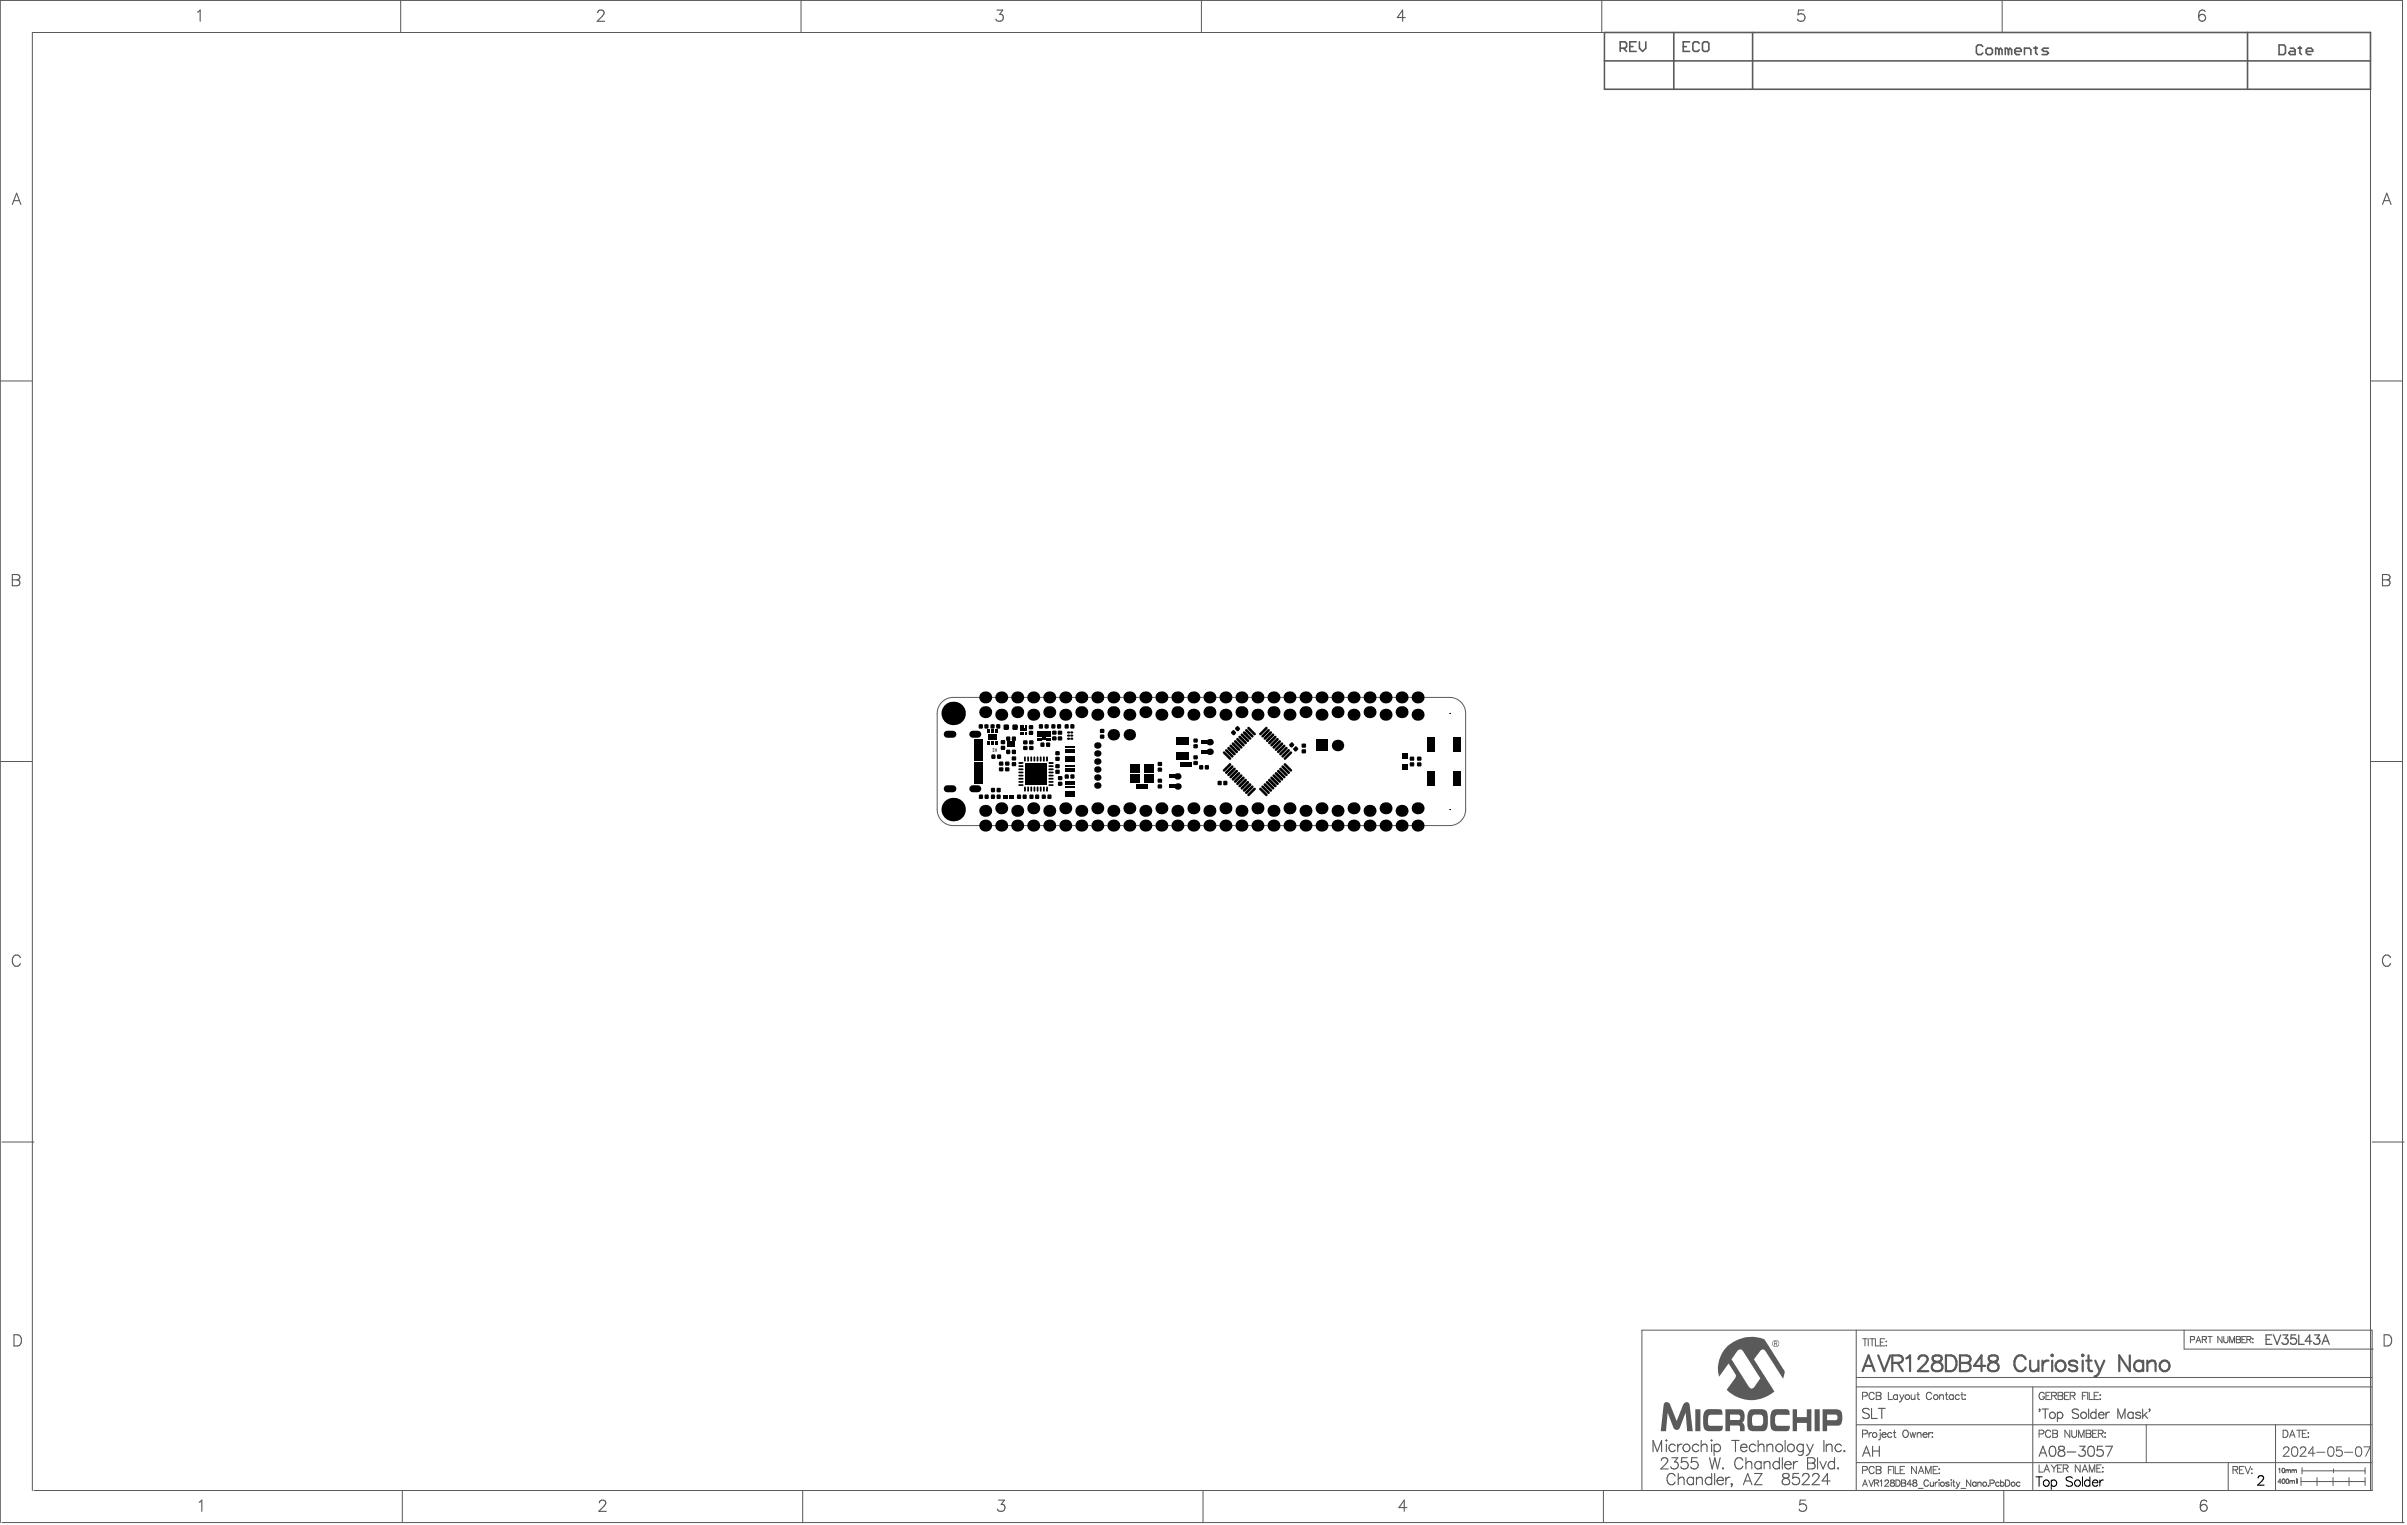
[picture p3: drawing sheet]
<svg xmlns="http://www.w3.org/2000/svg" width="635mm" height="403mm" viewBox="0 0 635 403" stroke-linecap="round" stroke-linejoin="round" font-family="sans-serif">
<g fill="none" stroke="#5a5a5a" stroke-width=".26">
<path d="M105.8 .1v8.5M211.4 .1v8.5M317.1 .1v8.5M422.8 .1v8.5M528.5 .1v8.5M.1 100.6h8.4M625.7 100.6h8.5M.1 201h8.4M625.7 201h8.5M.5 301.4h8.5M626.1 301.4h8.5M490 351.1v42.3"/>
<path d="M576.5 351.1v5h49.6M626.1 356.1h.1M490 363.6h136.1M490 366.1h136.1M490 376.1h136.1M536.6 366.1v27.3M566.5 376.1v10M600.7 376.1v17.3M8.5 393.4v-384.8h617.2v384.8M9 393.4h617.1v-42.3h-192.7v42.3M106.2 393.4v8.5M211.9 393.4v8.5"/>
<path d="M317.6 393.4v8.5M423.2 393.4v8.5M490 386.1h136.1M528.9 393.4v8.5M588.2 386.1v7.3M607.4 391.1h16.9M607.4 390v2.1M607.6 388.2h16.7M607.6 387.4v1.7M611.6 390v2.1M615.8 390v2.1M616 387.7v1"/>
<path d="M620.1 390v2.1M624.3 387.4v1.7M624.3 390v2.1M.1 401.9v-401.8h634.1v401.8M.5 401.9h634.1"/>
</g>
<path d="M423.5 8.6h202.2v15h-202.2zM423.5 16.1h202.2M441.8 8.6v15M462.6 8.6v15M593.3 8.6v15" fill="none" stroke="#5a5a5a" stroke-width=".42"/>
<g fill="none" stroke="#5a5a5a" stroke-width=".3">
<path d="M538.4 372.1v-.2l.1 .4-.3 .3M539 371.9h1.7M539.9 371.9v2.5M543.1 373.1a.8 .8 0 0 1 1.2-.1 .8 .8 0 0 1 0 1.2 .8 .8 0 0 1-1.2-.2M543.1 372.7v2.5M548.7 372.3a.94 .94 0 0 0-.9-.4 .94 .94 0 0 0-.8 .6l.2 .4 1 .3a.61 .61 0 0 1 .4 .5 .61 .61 0 0 1-.2 .6 1.15 1.15 0 0 1-1.4-.3M551.3 371.9v2.5M553.3 373.1a.8 .8 0 0 0-1.2-.1 .8 .8 0 0 0 0 1.2 .8 .8 0 0 0 1.2-.2M553.3 371.9v2.5M553.9 373.5a.79 .79 0 0 0 .5 .8 .79 .79 0 0 0 1-.3M554.3 372.9a.66 .66 0 0 1 .7-.1 .66 .66 0 0 1 .4 .7h-1.5zM555.9 372.7v1.7"/>
<path d="M556.8 372.7a.8 .8 0 0 0-.9 .8M559 374.4v-2.5l1 2.5 .9-2.5v2.5M563.1 373.1a.8 .8 0 0 0-1.2-.1 .8 .8 0 0 0 0 1.2 .8 .8 0 0 0 1.2-.2M563.1 372.7v1.7M565 373.1a.75 .75 0 0 0-1.3 0l.2 .2 1 .4 .1 .3a.75 .75 0 0 1-1.3 0M565.6 371.9v2.5M566 373.5l.9 .9M566.8 372.7l-1.2 1.2M567.4 372.1v-.2l.1 .4-.2 .3"/>
<circle cx="541.8" cy="373.5" r=".82"/>
<circle cx="550" cy="373.6" r=".82"/>
</g>
<path d="M468.5 354.2v.4l.4-.1v-.2zM468.3 354l.8 .2-.2 .5 .3 .5h-.2l-.3-.5h-.2v.5h-.2zM467.9 354.6a.8 .8 0 0 0 1.6 0 .8 .8 0 0 0-1.6 0zM467.8 354.6a.93 .93 0 0 1 1.8 0 .93 .93 0 0 1-1.8 0zM456.1 355.2a9.3 9.3 0 0 1 9.7-1.6l5.3 8.4-.4 1.9-4.8-7.4a.77 .77 0 0 0-1.4 .2l-1.5 2.1 5.4 8.5a9.2 9.2 0 0 1-12.6-.5l2.3-3.2 .1-.4-1.9-3.3-2.5 3.4a8.2 8.2 0 0 1 2.3-8.1zM458.7 356.5l-1.7 2.3 4.8 7.4a.74 .74 0 0 0 1.3-.1l1.6-2.3-4.7-7.3a.82 .82 0 0 0-1.3 0zM467.7 372.4l.9-.4 2.7-.1a.98 .98 0 0 1 1.1 1.3v.3h-3.4l-.5 .7v1.2a.83 .83 0 0 0 .7 .9h3.2a1.03 1.03 0 0 1-.1 1.1 1.03 1.03 0 0 1-1.1 .4h-2.3a1.45 1.45 0 0 1-1.6-1.7v-2.2zM473.2 372h1.1v2h2.6v-2h1.2v5.8h-1.2v-2.2h-2.6v2.2h-1.1zM456.7 373.4v1.4h2.2a.75 .75 0 0 0 .5-.8 .75 .75 0 0 0-.7-.6zM482.3 373.4v1.5h2.4a.58 .58 0 0 0 .3-.9l-.1-.4-.3-.2zM439.5 370.2l.6-.1 .7 .5 1.7 4.4 1.7-4.1a.89 .89 0 0 1 1-.8 .89 .89 0 0 1 .8 .9l.8 6.8h-1.5l-.3-4.9-1.6 3.9a.91 .91 0 0 1-.8 .6 .91 .91 0 0 1-.9-.6l-1.5-3.9-.4 4.9h-1.4l.7-7zM462.8 373.5l-.3 .8 .1 1.8 .4 .2 2.1-.1 .3-.8-.1-1.6-.6-.4zM481.1 372h3.8a1.63 1.63 0 0 1 1.4 2v.4a1.49 1.49 0 0 1-1.1 1.9h-2.9v1.5h-1.2zM479 372h1.3v5.8h-1.3zM455.4 372h4a2.11 2.11 0 0 1 .9 2.9l-.5 .6 .6 .7 .1 1.6h-1.2v-1.2l-.4-.4h-2.2v1.6h-1.3zM447.5 372h1.3v5.8h-1.3zM461.8 372.3l.5-.3h3.2a1.6 1.6 0 0 1 1.1 2v1.7a1.61 1.61 0 0 1-1.5 2.1h-2.3a1.56 1.56 0 0 1-1.6-2.1l.1-2.2zM450.1 372.4l.8-.5 3.5 .2 .3 1.3-3.6 .1-.2 .6-.1 1.3 .1 .7 .5 .2h3.4a1.07 1.07 0 0 1-.2 1.1 1.07 1.07 0 0 1-1.1 .4l-2.7-.1a1.35 1.35 0 0 1-1.2-1.6v-2.3z" fill="#5a5a5a"/>
<g fill="none" stroke="#5a5a5a" stroke-width=".3">
<path d="M52.1 3.2l.7-.5v2.9M157.8 3.4l.1-.5 .4-.2 .9 .1a.67 .67 0 0 1 .1 1l-1.7 1.8h2M263.1 2.7h1.6l-.8 1.1a.95 .95 0 0 1 1 1.1 .95 .95 0 0 1-1.3 .7l-.5-.1-.2-.4M370.9 4.6h-2.1l1.4-1.9v2.9M476.2 2.7h-1.5l-.1 1.2a1.05 1.05 0 0 1 1.6 0 1.05 1.05 0 0 1-.2 1.6 1.05 1.05 0 0 1-1.5-.4M582 3.1a.87 .87 0 0 0-1.2-.3l-.3 .4-.1 1.4M3.3 54l1.1-3 1.1 3M3.7 53h1.4M628.9 54l1.1-3 1.1 3M629.3 53h1.4M3.3 151.6l1.6 .2a.68 .68 0 0 1 0 1.1l-.4 .2a.78 .78 0 0 1 .8 .7 .78 .78 0 0 1-.8 .8h-1.2zM3.3 153.1h1.2"/>
<path d="M628.9 151.6l1.7 .2a.68 .68 0 0 1 0 1.1l-.4 .2a.78 .78 0 0 1 .7 .7 .78 .78 0 0 1-.7 .8h-1.3zM628.9 153.1h1.3M5.4 252.8a1.09 1.09 0 0 0-1.3-.7 1.09 1.09 0 0 0-.8 1.1 1.3 1.3 0 0 0 .2 1.4 1.3 1.3 0 0 0 1.4 .3l.5-.6M631 252.8a1.09 1.09 0 0 0-1.2-.7 1.09 1.09 0 0 0-.9 1.1 1.3 1.3 0 0 0 .3 1.4 1.3 1.3 0 0 0 1.4 .3l.4-.6M3.7 352.3h1a1.58 1.58 0 0 1 1 1.5 1.58 1.58 0 0 1-1 1.5h-1zM629.3 352.3h1a1.58 1.58 0 0 1 1 1.5 1.58 1.58 0 0 1-1 1.5h-1zM493.4 372.1a1 1 0 0 0-.9-.4 1 1 0 0 0-.9 .7l.3 .4 1 .3a.65 .65 0 0 1 .5 .5 .65 .65 0 0 1-.2 .7 1.22 1.22 0 0 1-1.6-.3M494 371.7v2.7h1.5M495.8 371.7h1.8M496.7 371.7v2.7M52.6 396.5l.7-.5v2.9M158.2 396.7l.1-.5 .5-.2 .8 .1a.67 .67 0 0 1 .2 1l-1.7 1.8h1.9"/>
<path d="M263.6 396h1.5l-.8 1.1a.95 .95 0 0 1 1 1.1 .95 .95 0 0 1-1.3 .7l-.4-.1-.3-.4M371.4 397.9h-2.1l1.4-1.9v2.9M436.3 383.2v-3l1.2 3 1.1-3v3M438.5 385.5l.2-.5 .4-.2 .8 .1a.67 .67 0 0 1 .2 1l-1.7 1.8h2M439.9 380.1l.1 .1-.1 .1-.2-.1zM439.9 381.2v2M441.3 384.8h1.6l-.9 1.1a.95 .95 0 0 1 1 1.1 .95 .95 0 0 1-1.3 .7l-.4-.1-.3-.4M442.2 389.6a1.09 1.09 0 0 0-1.3-.7 1.09 1.09 0 0 0-.9 1.2 1.3 1.3 0 0 0 .3 1.4 1.3 1.3 0 0 0 1.4 .2l.5-.5M442.2 381.6a.94 .94 0 0 0-1.4-.1 .94 .94 0 0 0 0 1.4 .94 .94 0 0 0 1.4-.2M442.8 381.2v2M443 388.9v3M443 390.5l.7-.6 .7 .2 .1 1.8"/>
<path d="M444 381.2a.95 .95 0 0 0-1.2 .8M445.3 384.8h-1.4l-.1 1.2a1.05 1.05 0 0 1 1.6 0 1.05 1.05 0 0 1-.2 1.6 1.05 1.05 0 0 1-1.5-.4M447 390.3a.94 .94 0 0 0-1.4-.1 .94 .94 0 0 0 0 1.4 .94 .94 0 0 0 1.4-.1M447 389.9v2M447.8 390.5l.7-.6 .7 .2 .1 1.8M447.8 389.9v2M448 384.8h-1.4l-.2 1.2a1.05 1.05 0 0 1 1.6 0 1.05 1.05 0 0 1-.2 1.6 1.05 1.05 0 0 1-1.5-.4M448.4 381.6a.94 .94 0 0 0-1.4-.1 .94 .94 0 0 0 0 1.4 .94 .94 0 0 0 1.4-.2M449 381.8l.7-.6 .8 .1 .1 1.9M449 380.2v3M451.2 384.8l.8 2.9 .7-2.9 .7 2.9 .7-2.9M451.8 380.1l.1 .1-.1 .1-.1-.1z"/>
<path d="M451.8 381.2v2M451.8 390.3a.94 .94 0 0 0-1.4-.1 .94 .94 0 0 0 0 1.4 .94 .94 0 0 0 1.4-.1M451.8 388.9v3M452.5 381.6a.94 .94 0 0 1 1.3-.1 .94 .94 0 0 1 0 1.4 .94 .94 0 0 1-1.3-.2M452.5 381.2v2.9M452.6 388.9v3M453.2 390.8a.93 .93 0 0 0 .6 1 .93 .93 0 0 0 1.1-.3M453.6 390.1a.78 .78 0 0 1 .9-.1 .78 .78 0 0 1 .4 .8h-1.7zM454.7 387.6l.1-.2 .1 .2-.1 .1zM455.5 389.9v2M456.7 389.9a.95 .95 0 0 0-1.2 .9M457.1 391.6l.1 .1-.1 .2-.2-.2z"/>
<path d="M457.1 380.2h2M457.2 391.7l-.3 .7M458.1 380.2v3M459.4 382a.93 .93 0 0 0 .6 1.1 .93 .93 0 0 0 1.1-.4M459.9 381.3a.78 .78 0 0 1 .8 0 .78 .78 0 0 1 .4 .7h-1.7zM460 385.5a1.09 1.09 0 0 0-1.2-.7 1.09 1.09 0 0 0-.9 1.1 1.3 1.3 0 0 0 .3 1.4 1.3 1.3 0 0 0 1.4 .3l.4-.6M460.2 391.9l1.1-3 1.1 3M460.6 390.9h1.4M460.9 386.3l.7-.6 .7 .2 .1 1.8M460.9 384.8v2.9M463.1 388.9h2l-2 3h2M463.4 381.6a.94 .94 0 0 0-1.3-.1 .94 .94 0 0 0 0 1.4 .94 .94 0 0 0 1.3-.2"/>
<path d="M464.1 381.8l.7-.6 .7 .1 .1 1.9M464.1 380.2v3M464.9 386.2a.94 .94 0 0 0-1.4-.2 .94 .94 0 0 0 0 1.4 .94 .94 0 0 0 1.4-.1M464.9 385.7v2M465.7 385.7v2M465.7 386.3l.7-.6 .7 .2 .1 1.8M466.4 381.8l.7-.6 .7 .1 .2 1.9M466.4 381.2v2M469.7 386.2a.94 .94 0 0 0-1.4-.2 .94 .94 0 0 0 0 1.4 .94 .94 0 0 0 1.4-.1M469.7 384.8v2.9M470.5 384.8v2.9M470.7 389.1a.6 .6 0 0 0 .3 1 1.22 1.22 0 0 1 1.4 1.2 1.03 1.03 0 0 1-1.2 .6 1.03 1.03 0 0 1-.8-1 1.36 1.36 0 0 1 1.4-.8 .6 .6 0 0 0 .3-1l-.4-.2z"/>
<path d="M471.1 386.6a.93 .93 0 0 0 .5 1 .93 .93 0 0 0 1.2-.3M471.2 380.2v3M471.2 386.2a.82 .82 0 0 1 1-.5 .82 .82 0 0 1 .6 .9h-1.7zM473.4 385.7v2M474.5 385.7a.95 .95 0 0 0-1.1 .9M474.7 388.9h-1.4l-.1 1.3a1.05 1.05 0 0 1 1.6 0 1.05 1.05 0 0 1-.2 1.5 1.05 1.05 0 0 1-1.5-.4M475.8 389.6l.2-.4 .4-.3 .8 .2a.67 .67 0 0 1 .2 1l-1.7 1.8h2M476 381.6a.94 .94 0 0 0-1.4-.1 .94 .94 0 0 0 0 1.4 .94 .94 0 0 0 1.4-.2M476 381.2v2.2a.78 .78 0 0 1-.5 .7 .78 .78 0 0 1-.8-.1M476.6 396h-1.4l-.2 1.2a1.05 1.05 0 0 1 1.6 0 1.05 1.05 0 0 1-.2 1.6 1.05 1.05 0 0 1-1.5-.4M476.9 381.2l.9 2M477.1 384.8l1.7 .1a.68 .68 0 0 1 0 1.1l-.4 .2a.78 .78 0 0 1 .7 .7 .78 .78 0 0 1-.7 .8h-1.3z"/>
<path d="M477.1 386.2h1.3M477.8 383.2a1.14 1.14 0 0 1-1 .9M478.5 389.6l.1-.4 .4-.3 .9 .2a.67 .67 0 0 1 .1 1l-1.7 1.8h2M478.6 381.2l-.8 2M479.8 384.8v2.9M480.4 385.7l.8 2 .9-2M481.4 380.2v3M482.1 381.8l.7-.6 .7 .1 .1 1.9M482.1 381.2v2M483.1 390.9h-2.1l1.4-2v3M484.2 386.2a.94 .94 0 0 0-1.4-.2 .94 .94 0 0 0 0 1.4 .94 .94 0 0 0 1.4-.1M484.2 384.8v2.9"/>
<path d="M485.2 387.4l.1 .2-.1 .1-.2-.1zM486.1 381.6a.94 .94 0 0 0-1.4-.1 .94 .94 0 0 0 0 1.4 .94 .94 0 0 0 1.4-.2M486.7 383l.1-.1 .2 .1-.2 .2zM491.6 384.4l1.1-2.7 1 2.7M492 383.5h1.3M494.3 381.7v2.7M494.3 383h1.8M496.1 381.7v2.7M538.2 384.4l1.1-2.7 1 2.7M538.6 383.5h1.3M541.3 381.9a.86 .86 0 0 1 1.2 .3 2.2 2.2 0 0 1-.2 2.1 .86 .86 0 0 1-1.3-.4 2.2 2.2 0 0 1 .3-2zM543.5 381.9a.54 .54 0 0 0 .3 .8 .99 .99 0 0 1 1 .4 .99 .99 0 0 1 .1 1 .95 .95 0 0 1-1 .3 .95 .95 0 0 1-.6-.9 1.55 1.55 0 0 1 1.5-.9l.1-.5a1 1 0 0 0-1.4-.2z"/>
<path d="M545.6 383.3h2.3M549 381.7h1.3l-.7 1a.89 .89 0 0 1 .8 1.3 .89 .89 0 0 1-1.4 .3l-.3-.4M551.5 381.9a.86 .86 0 0 1 1.2 .3 2.2 2.2 0 0 1-.2 2.1 .86 .86 0 0 1-1.3-.4 2.2 2.2 0 0 1 .3-2zM555 381.7h-1.3l-.1 1.2a.94 .94 0 0 1 1.4-.1 .94 .94 0 0 1-.2 1.5 .94 .94 0 0 1-1.4-.4M555.8 381.7h1.8l-1.3 2.7M582.5 396.4a.87 .87 0 0 0-1.3-.3l-.3 .4-.1 1.4"/>
<circle cx="581.3" cy="4.7" r=".92"/>
<circle cx="445.1" cy="382.2" r=".98"/>
<circle cx="469.6" cy="382.2" r=".98"/>
<circle cx="472.7" cy="382.2" r=".98"/>
<circle cx="581.7" cy="398" r=".92"/>
</g>
<g fill="none" stroke="#5a5a5a" stroke-width=".26">
<path d="M248.9 185.1a4.2 4.2 0 0 1 2.7-1h131a4.2 4.2 0 0 1 4.3 4.2v25.4a4.2 4.2 0 0 1-4.3 4.2h-131a4.2 4.2 0 0 1-4.2-4.2v-25.4a4.2 4.2 0 0 1 1.5-3.2zM491.6 353.4h1.3M492.3 353.4v1.9M493.1 353.4v1.9M493.5 353.4h1.3M494.2 353.4v1.9M495 353.4v1.9h1.1M496.3 354.3h.7M497.5 353.4h-1.2v1.9h1.2M497.9 354v.2zM497.9 355.1v.2zM578.2 353.6h.9l.1-.7-1-.1v1.6"/>
<path d="M579.7 354.4l.6-1.6 .6 1.6M579.9 353.9h.8M581.3 353.6l1-.1 .1-.6-1.1-.1v1.6M581.9 353.6l.5 .8M582.8 352.8h1.1M583.4 352.8v1.6M586.5 352.8v1.6l-1.1-1.6v1.6M587 352.8v1.1l.5 .5 .5-.2 .1-1.4M588.6 354.4v-1.6l.6 1.6 .6-1.6v1.6M590.3 352.8l1 .1 .1 .3-.4 .4 .4 .3-.2 .4-.9 .1zM590.3 353.6h.7M591.8 353.6h.6"/>
<path d="M592.8 352.8h-1v1.6h1M593.1 353.6l.9-.1 .1-.6-1-.1v1.6M593.6 353.6l.6 .8M594.6 353.4h.1zM594.6 354.3h.1zM491.6 378.5l1.1-.1 .2-.3-.1-.4-1.2-.2v1.9M491.6 368.5l1.1-.1 .2-.3-.1-.4-1.2-.2v1.9M493.3 378.1v1.3M494.1 378.1a.62 .62 0 0 0-.8 .6M494.7 367.9a.7 .7 0 0 0-.8-.4 .7 .7 0 0 0-.6 .7v.5a.7 .7 0 0 0 .6 .7 .7 .7 0 0 0 .8-.4M495.2 367.5l1.2 .2 .1 .3-.4 .4 .4 .4-.2 .5-1.1 .1zM495.2 368.4h.9"/>
<path d="M496.3 378.1v1.6l-.1 .2-.3 .1M496.3 377.4v.2zM496.8 378.7v.2a.59 .59 0 0 0 .4 .5 .59 .59 0 0 0 .6-.3M497 378.2h.7l.1 .5h-1zM498.5 367.5v1.9h1.1M499.4 378.4a.61 .61 0 0 0-.9-.1 .61 .61 0 0 0 0 .9 .61 .61 0 0 0 .9-.1M499.8 378.1h.6M500 377.5v1.5l.1 .3 .4 .1M500.9 368.4a.61 .61 0 0 0-.9-.1 .61 .61 0 0 0 0 .9 .61 .61 0 0 0 .9-.1M500.9 368.1v1.3M501.5 368.1l.5 1.3M502 369.4l-.6 .6"/>
<path d="M502.5 368.1l-.5 1.3M502.6 377.6a.9 .9 0 0 1 1.2 .8 .9 .9 0 0 1-1.2 .9l-.3-.6v-.5zM504.2 378.1l.3 1.3 .4-1.3 .4 1.3 .3-1.3M504.5 368.1l.1 1.2 .4 .1 .5-.4M505.5 368.1v1.3M506 368.1h.6M506.1 378.5l.4-.4 .5 .1 .1 1.2M506.1 378.1v1.3M506.2 367.5v1.5l.1 .3 .4 .1M507.6 378.7v.2a.59 .59 0 0 0 .4 .5 .59 .59 0 0 0 .7-.3M507.9 378.2h.6l.2 .5h-1.1zM509.1 378.1v1.3"/>
<path d="M509.8 378.1a.62 .62 0 0 0-.7 .6M509.8 367.9a.7 .7 0 0 0-.8-.4 .7 .7 0 0 0-.5 .7v.5a.7 .7 0 0 0 .5 .7 .7 .7 0 0 0 .8-.4M510.1 378.1v.2zM510.1 379.2v.2zM512 368.5l.4-.4 .5 .1 .1 1.2M512 368.1v1.3M513.5 368.1h.6M513.8 367.5v1.5l.1 .3 .3 .1M515.6 368.4a.61 .61 0 0 0-.9-.1 .61 .61 0 0 0 0 .9 .61 .61 0 0 0 .9-.1M515.6 368.1v1.3M517.2 368.4a.61 .61 0 0 0-.9-.1 .61 .61 0 0 0 0 .9 .61 .61 0 0 0 .9-.1M517.6 368.1h.6"/>
<path d="M517.9 367.5v1.5l.1 .3 .3 .1M518.7 368.1v.2zM518.7 369.2v.2zM538.2 378.5l1.1-.1 .2-.3-.1-.4-1.2-.2v1.9M539.6 367.9a.7 .7 0 0 0-.8-.4 .7 .7 0 0 0-.6 .7v.5a.69 .69 0 0 0 .7 .7 .69 .69 0 0 0 .7-.7h-.4M540 368.4h.8M541.2 367.5h-1.2v1.9h1.2M541.3 377.9a.7 .7 0 0 0-.8-.4 .7 .7 0 0 0-.6 .7v.5a.7 .7 0 0 0 .6 .7 .7 .7 0 0 0 .8-.5M541.5 368.4l1.1-.1 .2-.3-.1-.3-1.2-.2v1.9M541.8 377.5l1.2 .2 .1 .3-.4 .4 .4 .4-.2 .5-1.1 .1zM541.8 378.4h.9M542.2 368.4l.6 1"/>
<path d="M543.3 367.5l1.1 .2v.5l-.3 .2 .4 .4-.2 .5-1 .1zM543.3 368.4h.8M545 368.4h.7M546.1 367.5h-1.1v1.9h1.1M546.3 377.5v1.9l-1.2-1.9v1.9M546.5 368.4l1.1-.1 .1-.3-.1-.3-1.1-.2v1.9M546.9 377.5v1.4a.64 .64 0 0 0 .6 .5 .64 .64 0 0 0 .6-.5v-1.4M547.1 368.4l.6 1M548.7 379.4v-1.9l.7 1.9 .7-1.9v1.9M549.7 368.4h.7M550.7 377.5l1.2 .2v.5l-.4 .2 .4 .4-.1 .5-1.1 .1zM550.7 378.4h.8"/>
<path d="M550.9 367.5h-1.2v1.9M551.1 367.5v1.9M551.5 367.5v1.9h1.1M552.4 378.4h.7M552.8 368.4h.7M553.6 377.5h-1.2v1.9h1.2M553.9 378.4l1.1-.1 .2-.3-.1-.3-1.2-.2v1.9M554 367.5h-1.2v1.9h1.2M554.3 368.2h.2zM554.3 369.3h.2zM554.5 378.4l.7 1M555.7 378.1v.2z"/>
<path d="M555.7 379.2v.2zM602.6 377.5h.7a1.02 1.02 0 0 1 .6 .9 1.02 1.02 0 0 1-.6 1h-.7zM604.3 379.4l.8-1.9 .7 1.9M604.6 378.8h.9M606.2 377.5h1.3M606.9 377.5v1.9M607.7 378.4h.8M608.9 377.5h-1.2v1.9h1.2M609.2 378.2h.2zM609.2 379.3h.2zM491.6 388.1l1.1-.1 .2-.3-.1-.5-1.2-.1v1.9M491.6 392.3l.7-1.7 .6 1.7"/>
<path d="M491.9 391.7h.8M493.3 390.6l.6 1.7 .7-1.7M494.7 387.5a.7 .7 0 0 0-.8-.4 .7 .7 0 0 0-.6 .7v.4a.7 .7 0 0 0 .6 .8 .7 .7 0 0 0 .8-.5M494.8 391.4h.9l.1-.6-1-.2v1.7M495.2 388h.9M495.2 387.1l1.2 .1 .1 .4-.4 .4 .4 .3-.2 .6-1.1 .1zM495.3 391.4l.6 .9M496.3 391l.4-.4v1.7M497.6 391l.3-.4 .5 .1 .1 .3-.2 .5-.8 .8h1.1M498.5 388h.7M499.1 390.7v.5l.7 .2 .3 .3a.56 .56 0 0 1-.6 .6 .56 .56 0 0 1-.5-.6l1-.7-.1-.3zM499.6 387.1h-1.1v1.9"/>
<path d="M499.9 387.1v1.9M500.3 387.1v1.9h1.1M500.4 390.6h.6a.89 .89 0 0 1 .6 .9 .89 .89 0 0 1-.6 .8h-.6zM501.6 388h.7M501.9 390.6l1.1 .2v.5l-.4 .1 .4 .3-.1 .5-1 .1zM501.9 391.4h.7M502.7 387.1h-1.1v1.9h1.1M504.6 391.7h-1.2l.8-1.1v1.7M505 390.7v.5l.8 .2 .2 .3a.56 .56 0 0 1-.6 .6 .56 .56 0 0 1-.5-.6l1-.7-.1-.3zM505.8 387.1v1.9l-1.2-1.9v1.9M506.4 392.9h1.2M506.4 389l.7-1.9 .7 1.9"/>
<path d="M506.6 388.3h1M508.3 389v-1.9l.7 1.9 .7-1.9v1.9M509 391a.61 .61 0 0 0-.7-.4 .61 .61 0 0 0-.4 .7v.4a.61 .61 0 0 0 .4 .6 .61 .61 0 0 0 .7-.4M509.5 391.2l.1 1 .4 .1 .4-.3M510.3 388h.7M510.4 391.2v1.1M510.8 391.2v1.1M511.4 391.2l-.3 .1-.3 .4M511.5 387.1h-1.2v1.9h1.2M511.8 390.6v.1zM511.8 391.2v1.1M511.9 387.7v.2z"/>
<path d="M511.9 388.8v.2zM514.5 391.4l-.3-.2-.5 .1v.3l.7 .2 .1 .3-.3 .2-.6-.2M515.1 390.6v.1zM515.1 391.2v1.1M515.4 391.2h.6M515.7 390.6v1.4l.1 .2 .3 .1M516.4 391.2l.5 1.1M516.9 392.3l-.6 .6M517.3 391.2l-.4 1.1M517.6 392.9h1.3M520.2 390.6v1.7l-1.1-1.7v1.7M521.6 391.4a.53 .53 0 0 0-.8 0 .53 .53 0 0 0 0 .7 .53 .53 0 0 0 .8 0"/>
<path d="M521.6 391.2v1.1M522.1 391.5l.4-.3 .4 .1v1M522.1 391.2v1.1M524.8 392.2h.1zM525.3 391.5l.9-.1 .1-.6-1-.2v1.7M527.7 391.4a.53 .53 0 0 0-.8 0 .53 .53 0 0 0 0 .7 .53 .53 0 0 0 .8 0M528.1 391.4a.53 .53 0 0 1 .8 0 .53 .53 0 0 1 0 .7 .53 .53 0 0 1-.8 0M528.1 390.6v1.7M529.4 390.6h.5a.89 .89 0 0 1 .6 .9 .89 .89 0 0 1-.6 .8h-.5zM533.2 391.4a.53 .53 0 0 0-.8 0 .53 .53 0 0 0 0 .7 .53 .53 0 0 0 .8 0M538.2 386.7v1.9h1.1M539.5 388.6l.8-1.9 .7 1.9"/>
<path d="M539.8 387.9h.9M541.4 386.7l.8 .9M542.2 387.6v1M542.9 386.7l-.7 .9M543.1 387.6h.7M544.3 386.7h-1.2v1.9h1.2M544.6 387.6l1.1-.1 .2-.3-.1-.4-1.2-.1v1.9M545.3 387.6l.6 1M549.1 386.7v1.9l-1.3-1.9v1.9M549.6 388.6l.7-1.9 .7 1.9M549.9 387.9h.9M551.5 388.6v-1.9l.7 1.9 .7-1.9v1.9"/>
<path d="M553.5 387.6h.7M554.7 386.7h-1.2v1.9h1.2M555.1 387.3v.2zM555.1 388.4v.2zM589.4 388l1.1-.1 .2-.3-.1-.3-1.2-.2v1.9M590.1 388l.6 1M591.1 388h.7M592.3 387.1h-1.2v1.9h1.2M592.6 387.1l.7 1.9 .8-1.9M594.4 387.7v.2zM594.4 388.8v.2zM601.5 387.8l.3-.2v1.1"/>
<path d="M602.1 391.2h-.8l.6-.8v1.2M602.5 387.6a.53 .53 0 0 1 .6 .5 .53 .53 0 0 1-.6 .6l-.2-.5zM602.5 390.4a.53 .53 0 0 1 .6 .6 .53 .53 0 0 1-.6 .5l-.1-.4zM602.8 382.5l.4-.6 .9 .2a.78 .78 0 0 1-.3 1.1l-1.2 1.2h1.7M603.4 388.2l.3-.3 .3 .3M603.4 387.9v.8M603.6 390.4a.53 .53 0 0 1 .6 .6 .53 .53 0 0 1-.6 .5l-.2-.4zM604 388.2l.3-.3 .2 .1 .1 .7M604 388.2v.5M604.4 390.8v.8M604.4 391l.3-.2 .3 .2M605 388.2l.2-.3 .4 .3"/>
<path d="M605 387.9v.8M605 391l.3-.2h.3v.8M605 391v.6M605.2 382a.81 .81 0 0 1 1.2 .4 1.61 1.61 0 0 1-.6 2h-.2a1.59 1.59 0 0 1-.4-2.4zM605.6 388.2l.2-.3 .3 .1 .1 .7M605.6 388.2v.5M606.1 390.4h.1M606.2 390.8v.8M606.4 390.4v1.2M607.2 382.5l.5-.6 .8 .2a.77 .77 0 0 1-.2 1.1l-1.2 1.2h1.7M611.1 383.6h-1.8l1.2-1.7v2.5M611.5 383.3h2.2"/>
<path d="M614.8 382a.81 .81 0 0 1 1.2 .4 1.61 1.61 0 0 1-.6 2h-.3a1.59 1.59 0 0 1-.3-2.4zM618.1 381.9h-1.2l-.1 1.1a.88 .88 0 0 1 1.3-.1 .88 .88 0 0 1-.2 1.4 .88 .88 0 0 1-1.3-.4M618.9 383.3h2.1M622.1 382a.81 .81 0 0 1 1.2 .4 1.61 1.61 0 0 1-.6 2h-.3a1.59 1.59 0 0 1-.3-2.4zM624 381.9h1.6l-1.2 2.5"/>
<circle cx="494.8" cy="378.8" r=".63"/>
<circle cx="503.4" cy="368.8" r=".63"/>
<circle cx="510.9" cy="368.8" r=".63"/>
<circle cx="512.7" cy="391.8" r=".55"/>
<circle cx="523.9" cy="391.7" r=".55"/>
<circle cx="531.4" cy="391.8" r=".55"/>
</g>
<g fill="none" stroke="#5a5a5a" stroke-width=".58">
<path d="M495.8 357.8l1.6 4.1 1.6-4.1M499.5 359.7h1.8l.6-.2a.96 .96 0 0 0 0-1.5l-.6-.2h-1.8v4.1M500.9 359.7l1.4 2.2M503.2 358.5l1-.7v4.1M506.4 358.7a1.03 1.03 0 0 1 .8-.9h.8a1.02 1.02 0 0 1 .6 1.5l-2.4 2.6h2.8M510.3 358a.84 .84 0 0 0 .4 1.3 1.72 1.72 0 0 1 2 1.8l-.2 .4a1.64 1.64 0 0 1-2.6-.4 1.34 1.34 0 0 1 1.2-1.6l.8-.2a.84 .84 0 0 0 .4-1.3l-.6-.2zM513.6 357.8h1.4a2.22 2.22 0 0 1 1.5 2 2.22 2.22 0 0 1-1.5 2.1h-1.4zM517.4 357.8h1.7l.6 .2a.96 .96 0 0 1 0 1.5l-.6 .2a1.09 1.09 0 0 1 1.1 1.1 1.09 1.09 0 0 1-1.1 1.1h-1.7zM517.4 359.7h1.7M525.2 358a.84 .84 0 0 0 .4 1.3 1.72 1.72 0 0 1 1.9 1.8l-.2 .4a1.64 1.64 0 0 1-2.5-.4 1.34 1.34 0 0 1 1.1-1.6l.8-.2a.84 .84 0 0 0 .4-1.3l-.6-.2zM534.7 358.7a1.53 1.53 0 0 0-1.7-1 1.53 1.53 0 0 0-1.3 1.6 1.82 1.82 0 0 0 .4 2 1.82 1.82 0 0 0 2 .4l.6-.8M535.9 359.1v2l.2 .6 1 .2 1-.8"/>
<path d="M538.1 359.1v2.8M539.1 359.1v2.8M540.7 359.1a1.34 1.34 0 0 0-1.6 1.2M541.5 357.8l.2-.2 .2 .2-.2 .2zM541.7 359.1v2.8M543.2 359.3a1.34 1.34 0 0 1 1.8 .5 1.34 1.34 0 0 1-.3 1.8 1.34 1.34 0 0 1-1.9-.3 1.5 1.5 0 0 1 .4-2zM548.3 359.7a1.26 1.26 0 0 0-2.2 0l.2 .4 .4 .2 1.4 .4 .2 .6a1.26 1.26 0 0 1-2.2 0M549.6 357.8l.2-.2 .2 .2-.2 .2zM549.8 359.1v2.8M550.7 359.1h1.4M551.3 357.8v3.3l.2 .6 .8 .2M553.1 359.1l1.2 2.8"/>
<path d="M555.4 359.1l-1.1 2.8M562.2 357.8v4.1l-2.8-4.1v4.1M565.7 359.7a1.33 1.33 0 0 0-2-.2 1.33 1.33 0 0 0 0 2 1.33 1.33 0 0 0 2-.2M565.7 359.1v2.8M566.8 359.9l1-.8 1 .2 .2 .6v2M566.8 359.1v2.8M570.7 359.3a1.34 1.34 0 0 1 1.8 .5 1.34 1.34 0 0 1-.4 1.8 1.34 1.34 0 0 1-1.8-.3 1.5 1.5 0 0 1 .4-2zM491.6 361.9l1.6-4.1 1.6 4.1M492.2 360.5h2M524 360.5h-2.9l1.9-2.7v4.1M554.3 361.9a1.6 1.6 0 0 1-1.4 1.4"/>
</g>
<path d="M598.2 353.5h.9M599.7 352.3h-1.5v2.5h1.5M600.1 352.3l1 2.5 .9-2.5M602.6 352.3h1.3l-.7 1a.83 .83 0 0 1 .6 1.3 .83 .83 0 0 1-1.5-.2M606 352.3h-1.2l-.1 1.1a.88 .88 0 0 1 1.3 0 .88 .88 0 0 1-.2 1.3 .88 .88 0 0 1-1.2-.3M606.8 352.3v2.5h1.4M610.3 354h-1.8l1.2-1.7v2.5M610.9 352.3h1.3l-.7 1a.83 .83 0 0 1 .7 1.3 .83 .83 0 0 1-1.5-.2M612.9 354.8l1-2.5 .9 2.5M613.3 354h1.2" fill="none" stroke="#5a5a5a" stroke-width=".33"/>
<g fill="none" stroke="#5a5a5a" stroke-width=".42">
<path d="M427.7 12.7h1.2l.5-.4v-.8l-.5-.5h-1.2v2.6M428.5 12.7l.9 .9M430.2 12.3h.8M431.9 11h-1.7v2.6h1.7M432.7 11v1.7l.9 .9 .8-.9v-1.7M444.3 12.3h.9M446 11h-1.7v2.6h1.7M448.5 11.5l-.4-.5h-.8l-.5 .5v1.6l.5 .5h.8l.4-.5M449.8 11h.8l.5 .5v1.6l-.5 .5h-.8l-.4-.5v-1.6zM523.4 12.3l-.4-.4h-.9l-.4 .4v1.7l.4 .4h.9l.4-.4M524.7 12.7h.8l.4 .4v.9l-.4 .4h-.8l-.5-.4v-.9zM527.6 13.1l-.4-.4h-.4v1.7"/>
<path d="M527.6 13.1v1.3M527.6 13.1l.4-.4 .5 .4v1.3M530.2 13.1l-.5-.4h-.4v1.7M530.2 13.1v1.3M530.2 13.1l.4-.4 .4 .4v1.3M531.8 13.6h1.7v-.5l-.4-.4h-.8l-.5 .4v.9l.5 .4h.8M534.4 14.4v-1.7h1.2l.5 .4v1.3M536.9 12.7h.9M537.3 12.3v1.7l.5 .4M540.7 12.7h-1.3l-.4 .4 .4 .5h.9l.4 .4-.4 .4h-1.3M601.6 11.9h1.3l.4 .4v1.7l-.4 .4h-1.3zM604.5 12.7h.9l.4 .4v1.3h-1.3l-.4-.4 .4-.4h1.3"/>
<path d="M606.7 12.7h.8M607.1 12.3v1.7l.4 .4M608.8 13.6h1.7v-.5l-.5-.4h-.8l-.4 .4v.9l.4 .4h.8"/>
</g>
<g fill="#000">
<path d="M258.7 191.1h.4l.3 .4v.5l-.3 .3h-.4l-.4-.3v-.5z" fill-rule="evenodd"/>
<path d="M257.3 198.6h2.1v.7h-2.1z" fill-rule="evenodd"/>
<path d="M257.3 199.4h2.1v.7h-2.1z" fill-rule="evenodd"/>
<path d="M257.3 196.4h2.1v1.2h-2.1z" fill-rule="evenodd"/>
<path d="M257.3 195.1h2.1v1.2h-2.1z" fill-rule="evenodd"/>
<path d="M257.3 197.7h2.1v.7h-2.1z" fill-rule="evenodd"/>
<path d="M259.8 191.5l.4-.4h.4l.3 .4v.5l-.3 .3h-.4l-.4-.3z" fill-rule="evenodd"/>
<path d="M260.6 192.6h.6v.9h-.6z" fill-rule="evenodd"/>
<path d="M260.6 195.6h.6v.9h-.6z" fill-rule="evenodd"/>
<path d="M261.7 192.6h.6v.9h-.6z" fill-rule="evenodd"/>
<path d="M261.7 195.6h.6v.9h-.6z" fill-rule="evenodd"/>
<path d="M262.1 197.6l.3 .1-.3 .1z" fill-rule="evenodd"/>
<path d="M262 198.2l.4-.1v.2l-.3 .1z" fill-rule="evenodd"/>
<path d="M261.4 191.5l.4-.4h.4l.4 .4v.5l-.4 .3h-.4l-.4-.3z" fill-rule="evenodd"/>
<path d="M261.7 199.4l.3-.3h.4l.4 .3v.6l-.4 .3h-.4l-.3-.3z" fill-rule="evenodd"/>
<path d="M262.8 197.6h.2l-.1 .8-.1-.1z" fill-rule="evenodd"/>
<path d="M260.8 193.8h2.4v1.5h-2.4z" fill-rule="evenodd"/>
<path d="M262.8 192.6h.6v.9h-.6z" fill-rule="evenodd"/>
<path d="M262.8 195.6h.6v.9h-.6z" fill-rule="evenodd"/>
<path d="M262.9 191.5l.4-.4h.4l.4 .4v.5l-.4 .3h-.4l-.4-.3z" fill-rule="evenodd"/>
<path d="M263.5 199.1h.4l.4 .3v.6l-.4 .3h-.4l-.3-.3v-.6z" fill-rule="evenodd"/>
<path d="M264.5 196.8h.5l.3 .4v.4l-.3 .3h-.5l-.4-.3v-.4z" fill-rule="evenodd"/>
<path d="M264.1 195.7l.4-.4h.5l.3 .4v.4l-.3 .3h-.5l-.4-.3z" fill-rule="evenodd"/>
<path d="M265.9 197.9h.5l.3 .3v.5l-.3 .4h-.5l-.3-.4v-.5z" fill-rule="evenodd"/>
<path d="M265.9 194.4h.5l.3 .3v.5l-.3 .4h-.5l-.3-.4v-.5z" fill-rule="evenodd"/>
<path d="M265.8 195.8h.9v1.4h-.9z" fill-rule="evenodd"/>
<path d="M267.4 197.9h.5l.3 .3v.5l-.3 .4h-.5l-.3-.4v-.5z" fill-rule="evenodd"/>
<path d="M267 200l.4-.4h.5l.3 .4v.4l-.3 .3h-.5l-.4-.3z" fill-rule="evenodd"/>
<path d="M267 196.5h.8v.7h-.8z" fill-rule="evenodd"/>
<path d="M267 195.8h.8v.6h-.8z" fill-rule="evenodd"/>
<path d="M267.4 194.4h.5l.3 .3v.5l-.3 .4h-.5l-.3-.4v-.5z" fill-rule="evenodd"/>
<path d="M269.2 191.3h.5v.8h-.5z" fill-rule="evenodd"/>
<path d="M269.2 193.1h.5v.8h-.5z" fill-rule="evenodd"/>
<path d="M269.9 191.3h.5v.8h-.5z" fill-rule="evenodd"/>
<path d="M269.9 193.1h.5v.8h-.5z" fill-rule="evenodd"/>
<path d="M270.4 195.4h.5l.3 .3v.5l-.3 .3h-.5l-.4-.3v-.5z" fill-rule="evenodd"/>
<path d="M270 197.2l.4-.3h.5l.3 .3v.5l-.3 .3h-.5l-.4-.3z" fill-rule="evenodd"/>
<path d="M269.3 192.3h1.7v.6h-1.7z" fill-rule="evenodd"/>
<path d="M270.6 191.3h.5v.8h-.5z" fill-rule="evenodd"/>
<path d="M270.6 193.1h.5v.8h-.5z" fill-rule="evenodd"/>
<path d="M271.9 191.4h.5l.3 .3v.5l-.3 .3h-.5l-.4-.3v-.5z" fill-rule="evenodd"/>
<path d="M271.9 192.9h.5l.3 .3v.5l-.3 .3h-.5l-.4-.3v-.5z" fill-rule="evenodd"/>
<path d="M272 196.9h.5l.3 .3v.5l-.3 .3h-.5l-.4-.3v-.5z" fill-rule="evenodd"/>
<path d="M272 195.4h.5l.3 .3v.5l-.3 .3h-.5l-.4-.3v-.5z" fill-rule="evenodd"/>
<path d="M273.7 194.8h1.1v.6h-1.1z" fill-rule="evenodd"/>
<path d="M273.7 193.9h1.1v.6h-1.1z" fill-rule="evenodd"/>
<path d="M273.7 193.1h1.1v.6h-1.1z" fill-rule="evenodd"/>
<path d="M275 193.1h1v2.3h-1z" fill-rule="evenodd"/>
<path d="M274.5 191.1h.5l.3 .4v.5l-.3 .3h-.5l-.3-.3v-.5z" fill-rule="evenodd"/>
<path d="M274.9 196h.5l.3 .3v.5l-.3 .4h-.5l-.3-.4v-.5z" fill-rule="evenodd"/>
<path d="M276.2 194.8h1.1v.6h-1.1z" fill-rule="evenodd"/>
<path d="M276.2 193.9h1.1v.6h-1.1z" fill-rule="evenodd"/>
<path d="M276.2 193.1h1.1v.6h-1.1z" fill-rule="evenodd"/>
<path d="M275.7 191.5l.3-.4h.5l.3 .4v.5l-.3 .3h-.5l-.3-.3z" fill-rule="evenodd"/>
<path d="M276.4 196h.5l.3 .3v.5l-.3 .4h-.5l-.3-.4v-.5z" fill-rule="evenodd"/>
<path d="M278 192.8h.6l.3 .4v.4l-.3 .4h-.6l-.3-.4v-.4z" fill-rule="evenodd"/>
<path d="M278 194.3h.6l.3 .4v.4l-.3 .4h-.6l-.3-.4v-.4z" fill-rule="evenodd"/>
<path d="M277.5 191.5l.3-.4h.5l.3 .4v.5l-.3 .3h-.5l-.3-.3z" fill-rule="evenodd"/>
<path d="M278.5 198.6l.4-.3h.5l.3 .3v.4l-.3 .4h-.5l-.4-.4z" fill-rule="evenodd"/>
<path d="M279.2 194.7l.3-.4h.6l.3 .4v.4l-.3 .4h-.6l-.3-.4z" fill-rule="evenodd"/>
<path d="M279.5 192.8h.6l.3 .4v.4l-.3 .4h-.6l-.3-.4v-.4z" fill-rule="evenodd"/>
<path d="M279.3 191.1h.5l.3 .4v.5l-.3 .3h-.5l-.3-.3v-.5z" fill-rule="evenodd"/>
<path d="M281.3 198.3h1.1v.4h-1.1z" fill-rule="evenodd"/>
<path d="M281.3 197.1h1.1v.4h-1.1z" fill-rule="evenodd"/>
<path d="M281.3 197.7h1.1v.4h-1.1z" fill-rule="evenodd"/>
<path d="M281 191.5l.3-.4h.5l.3 .4v.5l-.3 .3h-.5l-.3-.3z" fill-rule="evenodd"/>
<path d="M282.5 198.3h1.1v.4h-1.1z" fill-rule="evenodd"/>
<path d="M282.5 197.7h1.1v.4h-1.1z" fill-rule="evenodd"/>
<path d="M282.5 197.1h1.1v.4h-1.1z" fill-rule="evenodd"/>
<path d="M282.8 191.1h.5l.3 .4v.5l-.3 .3h-.5l-.3-.3v-.5z" fill-rule="evenodd"/>
<path d="M290.6 192.4h.6l.3 .3v.5l-.3 .3h-.6l-.3-.3v-.5z" fill-rule="evenodd"/>
<path d="M290.6 193.9h.6l.3 .3v.5l-.3 .3h-.6l-.3-.3v-.5z" fill-rule="evenodd"/>
<path d="M310.5 198.7h3.4v2h-3.4z" fill-rule="evenodd"/>
<path d="M310.5 194.5h3.4v2h-3.4z" fill-rule="evenodd"/>
<path d="M315 199.7l.3-.4h.6l.3 .4v.4l-.3 .4h-.6l-.3-.4z" fill-rule="evenodd"/>
<path d="M315.3 194.9h.6l.3 .3v.5l-.3 .3h-.6l-.3-.3v-.5z" fill-rule="evenodd"/>
<path d="M315.3 196.4h.6l.3 .3v.5l-.3 .3h-.6l-.3-.3v-.5z" fill-rule="evenodd"/>
<path d="M317 197.9h1.3v1h-1.3z" fill-rule="evenodd"/>
<path d="M317 195.4h1.3v1h-1.3z" fill-rule="evenodd"/>
<path d="M317.1 198h2.2v.8h-2.2z" fill-rule="evenodd"/>
<path d="M317.1 195.5h2.2v.8h-2.2z" fill-rule="evenodd"/>
<path d="M325.3 192.8h.5l.4 .4v.5l-.3 .3h-.5l-.4-.4v-.5z" fill-rule="evenodd"/>
<path d="M326.4 191.8h.5l.4 .3v.5l-.4 .3h-.4l-.4-.4v-.4z" fill-rule="evenodd"/>
<path d="M340.4 196.4l.3-.4h.5l.3 .4v.4l-.3 .4h-.5l-.3-.3z" fill-rule="evenodd"/>
<path d="M341.8 197.1h.5l.3 .3v.5l-.4 .4h-.5l-.3-.4v-.4z" fill-rule="evenodd"/>
<path d="M343.9 197.8h.5l.4 .3v.4l-.4 .4h-.5l-.3-.4v-.4z" fill-rule="evenodd"/>
<path d="M343.9 196.3h.5l.4 .3v.4l-.4 .4h-.5l-.3-.4v-.4z" fill-rule="evenodd"/>
<path d="M347.3 195.3h3v3h-3z" fill-rule="evenodd"/>
<path d="M370 198.9h1.6v1.5h-1.6z" fill-rule="evenodd"/>
<path d="M372.4 199.7h.6l.3 .3v.5l-.3 .3h-.6l-.3-.3v-.5z" fill-rule="evenodd"/>
<path d="M374.3 199.7h.6l.3 .3v.5l-.3 .3h-.6l-.3-.3v-.5z" fill-rule="evenodd"/>
<path d="M376.9 194.4h1.9v4h-1.9z" fill-rule="evenodd"/>
<path d="M383.6 194.4h1.8v4h-1.8z" fill-rule="evenodd"/>
<path d="M257.3 200.2h2.1v.7h-2.1z" fill-rule="evenodd"/>
<path d="M257.3 203.6h2.1v.7h-2.1z" fill-rule="evenodd"/>
<path d="M257.3 201.9h2.1v.7h-2.1z" fill-rule="evenodd"/>
<path d="M257.3 202.7h2.1v.7h-2.1z" fill-rule="evenodd"/>
<path d="M257.3 201.1h2.1v.7h-2.1z" fill-rule="evenodd"/>
<path d="M257.3 205.7h2.1v1.2h-2.1z" fill-rule="evenodd"/>
<path d="M257.3 204.4h2.1v1.2h-2.1z" fill-rule="evenodd"/>
<path d="M258.4 210l.3-.3h.5l.3 .3v.6l-.3 .3h-.5l-.3-.3z" fill-rule="evenodd"/>
<path d="M260.2 209.7h.5l.3 .3v.6l-.3 .3h-.5l-.3-.3v-.6z" fill-rule="evenodd"/>
<path d="M261.5 210l.4-.3h.4l.4 .3v.6l-.4 .3h-.4l-.4-.3z" fill-rule="evenodd"/>
<path d="M261.9 207.9h.4l.4 .4v.5l-.4 .3h-.4l-.3-.3v-.5z" fill-rule="evenodd"/>
<path d="M263 210l.4-.3h.4l.4 .3v.6l-.4 .3h-.4l-.4-.3z" fill-rule="evenodd"/>
<path d="M263.4 207.9h.4l.4 .4v.5l-.4 .3h-.4l-.3-.3v-.5z" fill-rule="evenodd"/>
<path d="M264 201h.5l.4 .3v.5l-.4 .3h-.5l-.3-.3v-.5z" fill-rule="evenodd"/>
<path d="M264 202.5h.5l.4 .3v.5l-.4 .3h-.5l-.3-.3v-.5z" fill-rule="evenodd"/>
<path d="M264.7 209.8h1.2v1h-1.2z" fill-rule="evenodd"/>
<path d="M265.3 201.3l.3-.3h.5l.4 .3v.5l-.4 .3h-.5l-.3-.3z" fill-rule="evenodd"/>
<path d="M265.3 202.8l.3-.3h.5l.4 .3v.5l-.4 .3h-.5l-.3-.3z" fill-rule="evenodd"/>
<path d="M267.4 201.1h.5l.3 .4v.4l-.3 .3h-.5l-.4-.3v-.4z" fill-rule="evenodd"/>
<path d="M266.4 209.8h1.2v1h-1.2z" fill-rule="evenodd"/>
<path d="M268.8 209.7h.4l.3 .3v.6l-.3 .3h-.4l-.4-.3v-.6z" fill-rule="evenodd"/>
<path d="M270.6 201.5h5.7v5.6h-5.7z" fill-rule="evenodd"/>
<path d="M269.9 210l.3-.3h.5l.3 .3v.6l-.3 .3h-.5l-.3-.3z" fill-rule="evenodd"/>
<path d="M271.7 210l.3-.3h.5l.3 .3v.6l-.3 .3h-.5l-.3-.3z" fill-rule="evenodd"/>
<path d="M273.5 209.7h.5l.3 .3v.6l-.3 .3h-.5l-.3-.3v-.6z" fill-rule="evenodd"/>
<path d="M275 210l.3-.3h.4l.4 .3v.6l-.4 .3h-.4l-.3-.3z" fill-rule="evenodd"/>
<path d="M276.8 209.7h.4l.4 .3v.6l-.4 .3h-.4l-.3-.3v-.6z" fill-rule="evenodd"/>
<path d="M278.5 203.5l.4-.3h.5l.3 .3v.4l-.3 .4h-.5l-.4-.4z" fill-rule="evenodd"/>
<path d="M278.9 201.7h.5l.3 .3v.5l-.3 .3h-.5l-.4-.3v-.5z" fill-rule="evenodd"/>
<path d="M278.9 199.7h.5l.3 .4v.4l-.3 .4h-.5l-.4-.4v-.4z" fill-rule="evenodd"/>
<path d="M279.2 206.6l.4-.3h.5l.3 .3v.5l-.3 .3h-.5l-.4-.3z" fill-rule="evenodd"/>
<path d="M279.6 204.8h.5l.3 .3v.5l-.3 .3h-.5l-.4-.3v-.5z" fill-rule="evenodd"/>
<path d="M281.3 209.9h1.1v.5h-1.1z" fill-rule="evenodd"/>
<path d="M281.3 208.7h1.1v.5h-1.1z" fill-rule="evenodd"/>
<path d="M281.3 209.3h1.1v.5h-1.1z" fill-rule="evenodd"/>
<path d="M281.3 207.4h1.1v.5h-1.1z" fill-rule="evenodd"/>
<path d="M281.3 206.2h1.1v.5h-1.1z" fill-rule="evenodd"/>
<path d="M281.3 206.8h1.1v.5h-1.1z" fill-rule="evenodd"/>
<path d="M281.3 200.7h1.1v.5h-1.1z" fill-rule="evenodd"/>
<path d="M281.3 199.6h1.1v.4h-1.1z" fill-rule="evenodd"/>
<path d="M281.3 200.2h1.1v.4h-1.1z" fill-rule="evenodd"/>
<path d="M281.3 203.2h1.1v.5h-1.1z" fill-rule="evenodd"/>
<path d="M281.3 202.1h1.1v.4h-1.1z" fill-rule="evenodd"/>
<path d="M281.3 202.7h1.1v.4h-1.1z" fill-rule="evenodd"/>
<path d="M281.4 204.4h.4l.3 .3v.5l-.3 .4h-.4l-.4-.4v-.5z" fill-rule="evenodd"/>
<path d="M282.5 209.9h1.1v.5h-1.1z" fill-rule="evenodd"/>
<path d="M282.5 209.3h1.1v.5h-1.1z" fill-rule="evenodd"/>
<path d="M282.5 208.7h1.1v.5h-1.1z" fill-rule="evenodd"/>
<path d="M282.5 207.4h1.1v.5h-1.1z" fill-rule="evenodd"/>
<path d="M282.5 206.8h1.1v.5h-1.1z" fill-rule="evenodd"/>
<path d="M282.5 206.2h1.1v.5h-1.1z" fill-rule="evenodd"/>
<path d="M282.5 200.7h1.1v.5h-1.1z" fill-rule="evenodd"/>
<path d="M282.5 200.2h1.1v.4h-1.1z" fill-rule="evenodd"/>
<path d="M282.5 199.6h1.1v.4h-1.1z" fill-rule="evenodd"/>
<path d="M282.5 203.2h1.1v.5h-1.1z" fill-rule="evenodd"/>
<path d="M282.5 202.7h1.1v.4h-1.1z" fill-rule="evenodd"/>
<path d="M282.5 202.1h1.1v.4h-1.1z" fill-rule="evenodd"/>
<path d="M282.8 204.4h.5l.3 .3v.5l-.3 .4h-.5l-.3-.4v-.5z" fill-rule="evenodd"/>
<path d="M298.4 201.8h2.6v2.1h-2.6z" fill-rule="evenodd"/>
<path d="M298.4 204.4h2.6v2.1h-2.6z" fill-rule="evenodd"/>
<path d="M300 207.2h1.3v1h-1.3z" fill-rule="evenodd"/>
<path d="M302.1 201.8h2.5v2.1h-2.5z" fill-rule="evenodd"/>
<path d="M302.1 204.4h2.5v2.1h-2.5z" fill-rule="evenodd"/>
<path d="M301.6 207.2h1.3v1h-1.3z" fill-rule="evenodd"/>
<path d="M300 207.1h3v1.2h-3z" fill-rule="evenodd"/>
<path d="M305.9 207h.5l.4 .3v.5l-.4 .3h-.5l-.3-.3v-.5z" fill-rule="evenodd"/>
<path d="M305.6 205.8l.3-.3h.5l.4 .3v.5l-.4 .3h-.5l-.3-.3z" fill-rule="evenodd"/>
<path d="M305.9 201.1h.5l.4 .3v.5l-.4 .3h-.5l-.3-.3v-.5z" fill-rule="evenodd"/>
<path d="M305.9 202.6h.5l.4 .3v.5l-.4 .3h-.5l-.3-.3v-.5z" fill-rule="evenodd"/>
<path d="M308.5 204.4h1.3v1h-1.3z" fill-rule="evenodd"/>
<path d="M308.5 207.1h1.3v1h-1.3z" fill-rule="evenodd"/>
<path d="M308.6 204.5h2.2v.8h-2.2z" fill-rule="evenodd"/>
<path d="M308.6 207.2h2.2v.8h-2.2z" fill-rule="evenodd"/>
<path d="M311.6 201.3h1.2v1h-1.2z" fill-rule="evenodd"/>
<path d="M313.1 201.3h1.3v1h-1.3z" fill-rule="evenodd"/>
<path d="M311.5 201.2h3v1.2h-3z" fill-rule="evenodd"/>
<path d="M315.3 200.8h.6l.3 .4v.4l-.3 .3h-.6l-.3-.3v-.4z" fill-rule="evenodd"/>
<path d="M316.8 201.9h.5l.3 .4v.5l-.3 .3h-.5l-.3-.3v-.5z" fill-rule="evenodd"/>
<path d="M318.3 201.9h.5l.3 .4v.5l-.3 .3h-.5l-.3-.3v-.5z" fill-rule="evenodd"/>
<path d="M321.4 206.4l.3-.3h.5l.3 .3v.5l-.3 .4h-.5l-.3-.4z" fill-rule="evenodd"/>
<path d="M323.2 206.1h.5l.3 .3v.5l-.3 .4h-.5l-.3-.4v-.5z" fill-rule="evenodd"/>
<path d="M370 201.6h1.6v1.5h-1.6z" fill-rule="evenodd"/>
<path d="M372.4 201.2h.6l.3 .3v.5l-.3 .3h-.6l-.3-.3v-.5z" fill-rule="evenodd"/>
<path d="M374.3 201.2h.6l.3 .3v.5l-.3 .3h-.6l-.3-.3v-.5z" fill-rule="evenodd"/>
<path d="M376.9 203.6h1.9v3.9h-1.9z" fill-rule="evenodd"/>
<path d="M383.6 203.6h1.8v3.9h-1.8z" fill-rule="evenodd"/>
<circle cx="265.6" cy="191.9" r=".8"/>
<circle cx="267.9" cy="191.9" r=".8"/>
</g>
<g fill="none" stroke="#000" stroke-width=".26">
<path d="M382.6 188.3h.1M382.6 213.7h.1M537.4 389.8h1.7M538.2 389.8v2.5M541.5 391a.8 .8 0 0 1 1.1-.1 .8 .8 0 0 1 0 1.2 .8 .8 0 0 1-1.1-.2M541.5 390.6v2.5M547 390.2a.94 .94 0 0 0-.9-.4 .94 .94 0 0 0-.7 .6l.2 .4 1 .3a.61 .61 0 0 1 .4 .5 .61 .61 0 0 1-.2 .6 1.15 1.15 0 0 1-1.4-.3M549.7 389.8v2.5M551.6 391a.8 .8 0 0 0-1.1-.1 .8 .8 0 0 0 0 1.2 .8 .8 0 0 0 1.1-.2M551.6 389.8v2.5M552.3 391.4a.79 .79 0 0 0 .5 .8 .79 .79 0 0 0 .9-.3M552.7 390.8a.66 .66 0 0 1 .7-.1 .66 .66 0 0 1 .3 .7h-1.4z"/>
<path d="M554.3 390.6v1.7M555.2 390.6a.8 .8 0 0 0-.9 .8"/>
<circle cx="540.1" cy="391.4" r=".82"/>
<circle cx="548.3" cy="391.5" r=".82"/>
</g>
<path d="M596.1 390.1l.4-.6 .9 .2a.78 .78 0 0 1-.3 1.1l-1.1 1.2h1.6" fill="none" stroke="#000" stroke-width=".3"/>
<g fill="#000">
<path d="M258.3 192h.4v.3zM258.5 191.2l.2-.1v.4h-.4zM259.1 192h.3l-.1 .3h-.2zM259.1 191.1l.3 .4h-.3zM259.8 192h.4v.3zM260 191.2l.2-.1v.4h-.4zM260.6 192h.3l-.1 .3h-.2zM260.6 191.1l.3 .4h-.3zM261.6 191.2l.2-.1v.4h-.4zM261.4 192h.4v.3zM261.8 199.2l.2-.1v.3h-.3zM261.7 200h.3v.3z"/>
<path d="M262.2 191.1l.4 .4h-.4zM262.2 192h.4l-.2 .3h-.2zM262.4 199.1l.4 .3h-.4zM262.4 200h.4l-.2 .3h-.2zM263.1 191.2l.2-.1v.4h-.4zM262.9 192h.4v.3zM263.3 199.2l.2-.1v.3h-.3zM263.2 200h.3v.3zM263.7 191.1l.4 .4h-.4zM263.7 192h.4l-.2 .3h-.2zM263.9 199.1l.4 .3h-.4zM263.9 200h.4l-.2 .3h-.2z"/>
<path d="M264.3 196.9l.2-.1v.4h-.4zM264.1 197.6h.4v.3zM264.3 195.4l.2-.1v.4h-.4zM264.1 196.1h.4v.3zM265 197.6h.3l-.1 .3h-.2zM265 196.8l.3 .4h-.3zM265 196.1h.3l-.1 .3h-.2zM265 195.3l.3 .4h-.3zM264.9 192.3h.4v.4zM265.1 191.3l.2-.1v.4h-.4zM265.6 198.7h.3v.4zM265.7 197.9h.2v.3h-.3z"/>
<path d="M265.7 194.4h.2v.3h-.3zM265.6 195.2h.3v.4zM265.9 192.3h.5l-.3 .3-.2 .1zM265.9 191.2l.5 .4h-.5zM266.4 198.7h.3l-.2 .3-.1 .1zM266.4 197.9l.3 .3h-.3zM266.4 194.4l.3 .3h-.3zM266.4 195.2h.3l-.2 .3-.1 .1zM267.2 199.7l.2-.1v.4h-.4zM267.1 198.7h.3v.4zM267.2 197.9h.2v.3h-.3zM267.2 194.4h.2v.3h-.3z"/>
<path d="M267.1 195.2h.3v.4zM267.2 192.3h.4v.4zM267.4 191.3l.2-.1v.4h-.4zM267.9 198.7h.3l-.2 .3-.1 .1zM267.9 197.9l.3 .3h-.3zM267.9 194.4l.3 .3h-.3zM267.9 195.2h.3l-.2 .3-.1 .1zM267.9 199.6l.3 .4h-.3zM268.3 192.3h.4l-.2 .3-.2 .1zM268.3 191.2l.4 .4h-.4zM270.2 195.4h.2v.3h-.4zM270 196.2h.4v.3z"/>
<path d="M270.2 196.9h.2v.3h-.4zM270 197.7h.4v.3zM270.9 196.2h.3l-.1 .2-.2 .1zM270.9 195.4l.3 .3h-.3zM270.9 197.7h.3l-.1 .2-.2 .1zM270.9 196.9l.3 .3h-.3zM271.7 191.4h.2v.3h-.4zM271.5 192.2h.4v.3zM271.7 192.9h.2v.3h-.4zM271.5 193.7h.4v.3zM271.8 196.9h.2v.3h-.4zM271.6 197.7h.4v.3z"/>
<path d="M271.8 195.4h.2v.3h-.4zM271.6 196.2h.4v.3zM272.4 192.2h.3l-.1 .3h-.2zM272.4 191.4l.3 .3h-.3zM272.4 193.7h.3l-.1 .3h-.2zM272.4 192.9l.3 .3h-.3zM272.5 197.7h.3l-.1 .2-.2 .1zM272.5 196.9l.3 .3h-.3zM272.5 196.2h.3l-.1 .2-.2 .1zM272.5 195.4l.3 .3h-.3zM274.4 191.2l.1-.1v.4h-.3zM274.2 192h.3v.3z"/>
<path d="M274.8 196h.1v.3h-.3zM274.6 196.8h.3v.4zM275 191.1l.3 .4h-.3zM275 192h.3l-.1 .3h-.2zM275.4 196l.3 .3h-.3zM275.4 196.8h.3l-.1 .3-.2 .1zM275.9 191.2l.1-.1v.4h-.3zM275.7 192h.3v.3zM276.3 196h.1v.3h-.3zM276.1 196.8h.3v.4zM276.5 191.1l.3 .4h-.3zM276.5 192h.3l-.1 .3h-.2z"/>
<path d="M276.9 196l.3 .3h-.3zM276.9 196.8h.3l-.1 .3-.2 .1zM277.7 191.2l.1-.1v.4h-.3zM277.5 192h.3v.3zM277.9 192.9l.1-.1v.4h-.3zM277.7 193.6h.3v.4zM277.9 194.4l.1-.1v.4h-.3zM277.7 195.1h.3v.4zM278.3 191.1l.3 .4h-.3zM278.3 192h.3l-.2 .3h-.1zM278.6 193.6h.3l-.2 .3-.1 .1zM278.6 192.8l.3 .4h-.3z"/>
<path d="M278.6 195.1h.3l-.2 .3-.1 .1zM278.6 194.3l.3 .4h-.3zM278.7 198.3l.2-.1v.4h-.4zM278.5 199h.4v.4zM279.2 191.2l.1-.1v.4h-.3zM279 192h.3v.3zM279.4 199h.3l-.1 .3-.2 .1zM279.4 198.2l.3 .4h-.3zM279.4 194.4l.1-.1v.4h-.3zM279.2 195.1h.3v.4zM279.4 192.9l.1-.1v.4h-.3zM279.2 193.6h.3v.4z"/>
<path d="M279.8 191.1l.3 .4h-.3zM279.8 192h.3l-.2 .3h-.1zM280.1 195.1h.3l-.2 .3-.1 .1zM280.1 194.3l.3 .4h-.3zM280.1 193.6h.3l-.2 .3-.1 .1zM280.1 192.8l.3 .4h-.3zM281.2 191.2l.1-.1v.4h-.3zM281 192h.3v.3zM281.8 191.1l.3 .4h-.3zM281.8 192h.3l-.1 .3h-.2zM282.7 191.2l.1-.1v.4h-.3zM282.5 192h.3v.3z"/>
<path d="M283.3 191.1l.3 .4h-.3zM283.3 192h.3l-.1 .3h-.2zM290.5 192.4h.1v.3h-.3zM290.3 193.2h.3v.3zM290.5 193.9h.1v.3h-.3zM290.3 194.7h.3v.3zM291.2 193.2h.3l-.1 .2-.2 .1zM291.2 192.4l.3 .3h-.3zM291.2 194.7h.3l-.1 .2-.2 .1zM291.2 193.9l.3 .3h-.3zM315.2 199.4l.1-.1v.4h-.3zM315.2 195l.1-.1v.3h-.3z"/>
<path d="M315 195.7h.3v.3zM315.2 196.5l.1-.1v.3h-.3zM315 197.2h.3v.3zM315.9 199.3l.3 .4h-.3zM315.9 195.7h.3l-.2 .3h-.1zM315.9 194.9l.3 .3h-.3zM315.9 197.2h.3l-.2 .3h-.1zM315.9 196.4l.3 .3h-.3zM325 193.1l.3 .3-.3 .2zM325.3 192.8h.5l-.2 .2zM325.6 193.7l.3 .3-.2 .1-.3-.1zM326.2 193.2v.5l-.2-.3z"/>
<path d="M326.1 192.1l.2 .2-.2 .2zM326.4 191.8h.5l-.3 .2zM326.7 192.7l.2 .2-.1 .1-.3-.1zM327.3 192.1v.5l-.3-.2zM340.4 196.4l.2 .2-.2 .3zM340.9 197l.3 .2-.2 .1-.3-.1zM340.7 196h.5l-.2 .3zM341.5 196.4v.4l-.2-.2zM341.4 197.5l.3 .2-.3 .2zM342 198l.2 .3h-.1h-.4zM341.8 197.1h.5l-.3 .2zM342.6 197.4v.5l-.2-.3z"/>
<path d="M343.7 197.8h.2v.3h-.3zM343.6 198.5h.3v.4zM343.7 196.3h.2v.3h-.3zM343.6 197h.3v.4zM344.4 198.5h.4l-.2 .3-.2 .1zM344.4 197.8l.4 .3h-.4zM344.4 197h.4l-.2 .3-.2 .1zM344.4 196.3l.4 .3h-.4zM258.5 209.7h.2v.3h-.3zM258.4 210.6h.3v.3zM259.2 209.7l.3 .3h-.3zM259.2 210.6h.3l-.2 .3h-.1z"/>
<path d="M260 209.7h.2v.3h-.3zM259.9 210.6h.3v.3zM260.7 209.7l.3 .3h-.3zM260.7 210.6h.3l-.2 .3h-.1zM261.5 210.6h.4v.3zM261.7 209.7h.2v.3h-.4zM261.7 208l.2-.1v.4h-.3zM261.6 208.8h.3v.3zM262.3 210.6h.4l-.2 .3h-.2zM262.3 209.7l.4 .3h-.4zM262.3 207.9l.4 .4h-.4zM262.3 208.8h.4l-.2 .3h-.2z"/>
<path d="M263 210.6h.4v.3zM263.2 209.7h.2v.3h-.4zM263.2 208l.2-.1v.4h-.3zM263.1 208.8h.3v.3zM263.8 210.6h.4l-.2 .3h-.2zM263.8 209.7l.4 .3h-.4zM263.8 207.9l.4 .4h-.4zM263.8 208.8h.4l-.2 .3h-.2zM263.8 201h.2v.3h-.3zM263.7 201.8h.3v.3zM263.8 202.5h.2v.3h-.3zM263.7 203.3h.3v.3z"/>
<path d="M264.5 201.8h.4l-.2 .3h-.2zM264.5 201l.4 .3h-.4zM264.5 203.3h.4l-.2 .3h-.2zM264.5 202.5l.4 .3h-.4zM265.4 201h.2v.3h-.3zM265.3 201.8h.3v.3zM265.4 202.5h.2v.3h-.3zM265.3 203.3h.3v.3zM266.1 201.8h.4l-.2 .3h-.2zM266.1 201l.4 .3h-.4zM266.1 203.3h.4l-.2 .3h-.2zM266.1 202.5l.4 .3h-.4z"/>
<path d="M267.2 201.2l.2-.1v.4h-.4zM267 201.9h.4v.3zM267 200.4h.4v.3zM267.9 201.9h.3l-.1 .3h-.2zM267.9 201.1l.3 .4h-.3zM267.9 200.4h.3l-.1 .3h-.2zM268.6 209.7h.2v.3h-.4zM268.4 210.6h.4v.3zM269.2 209.7l.3 .3h-.3zM269.2 210.6h.3l-.1 .3h-.2zM270.1 209.7h.1v.3h-.3zM269.9 210.6h.3v.3z"/>
<path d="M270.7 209.7l.3 .3h-.3zM270.7 210.6h.3l-.1 .3h-.2zM271.9 209.7h.1v.3h-.3zM271.7 210.6h.3v.3zM272.5 209.7l.3 .3h-.3zM272.5 210.6h.3l-.1 .3h-.2zM273.4 209.7h.1v.3h-.3zM273.2 210.6h.3v.3zM274 209.7l.3 .3h-.3zM274 210.6h.3l-.1 .3h-.2zM275.1 209.7h.2v.3h-.3zM275 210.6h.3v.3z"/>
<path d="M275.7 209.7l.4 .3h-.4zM275.7 210.6h.4l-.2 .3h-.2zM276.6 209.7h.2v.3h-.3zM276.5 210.6h.3v.3zM277.2 209.7l.4 .3h-.4zM277.2 210.6h.4l-.2 .3h-.2zM278.7 199.8l.2-.1v.4h-.4zM278.5 200.5h.4v.4zM278.7 203.2h.2v.3h-.4zM278.5 203.9h.4v.4zM278.7 201.7h.2v.3h-.4zM278.5 202.5h.4v.3z"/>
<path d="M279.4 200.5h.3l-.1 .3-.2 .1zM279.4 199.7l.3 .4h-.3zM279.4 203.9h.3l-.1 .3-.2 .1zM279.4 203.2l.3 .3h-.3zM279.4 202.5h.3l-.1 .2-.2 .1zM279.4 201.7l.3 .3h-.3zM279.4 206.4l.2-.1v.3h-.4zM279.2 207.1h.4v.3zM279.4 204.9l.2-.1v.3h-.4zM279.2 205.6h.4v.3zM280.1 207.1h.3l-.1 .3h-.2zM280.1 206.3l.3 .3h-.3z"/>
<path d="M280.1 205.6h.3l-.1 .3h-.2zM280.1 204.8l.3 .3h-.3zM281.2 204.4h.2v.3h-.4zM281 205.2h.4v.4zM281.8 204.4l.3 .3h-.3zM281.8 205.2h.3l-.1 .3-.2 .1zM282.7 204.4h.1v.3h-.3zM282.5 205.2h.3v.4zM283.3 204.4l.3 .3h-.3zM283.3 205.2h.3l-.1 .3-.2 .1zM305.7 207.1l.2-.1v.3h-.3zM305.6 207.8h.3v.3z"/>
<path d="M305.7 205.6l.2-.1v.3h-.3zM305.6 206.3h.3v.3zM305.7 201.1h.2v.3h-.3zM305.6 201.9h.3v.3zM305.7 202.6h.2v.3h-.3zM305.6 203.4h.3v.3zM306.4 207.8h.4l-.2 .3h-.2zM306.4 207l.4 .3h-.4zM306.4 206.3h.4l-.2 .3h-.2zM306.4 205.5l.4 .3h-.4zM306.4 201.9h.4l-.2 .3h-.2zM306.4 201.1l.4 .3h-.4z"/>
<path d="M306.4 203.4h.4l-.2 .3h-.2zM306.4 202.6l.4 .3h-.4zM315 200.1h.3v.4zM315.2 200.9l.1-.1v.4h-.3zM315 201.6h.3v.3zM315.9 200.1h.3l-.2 .3-.1 .1zM315.9 201.6h.3l-.2 .3h-.1zM315.9 200.8l.3 .4h-.3zM316.5 202.8h.3v.3zM316.7 202l.1-.1v.4h-.3zM317.3 202.8h.3l-.1 .3h-.2zM317.3 201.9l.3 .4h-.3z"/>
<path d="M318 202.8h.3v.3zM318.2 202l.1-.1v.4h-.3zM318.8 202.8h.3l-.1 .3h-.2zM318.8 201.9l.3 .4h-.3zM321.5 206.1h.2v.3h-.3zM321.4 206.9h.3v.4zM322.2 206.1l.3 .3h-.3zM322.2 206.9h.3l-.2 .3-.1 .1zM323 206.1h.2v.3h-.3zM322.9 206.9h.3v.4zM323.7 206.1l.3 .3h-.3zM323.7 206.9h.3l-.2 .3-.1 .1z"/>
<path d="M372.3 199.7h.1v.3h-.3zM372.1 200.5h.3v.3zM372.3 201.2h.1v.3h-.3zM372.1 202h.3v.3zM373 200.5h.3l-.1 .3h-.2zM373 199.7l.3 .3h-.3zM373 202h.3l-.1 .3h-.2zM373 201.2l.3 .3h-.3zM374.2 199.7h.1v.3h-.3zM374 200.5h.3v.3zM374.2 201.2h.1v.3h-.3zM374 202h.3v.3z"/>
<path d="M374.9 200.5h.3l-.1 .3h-.2zM374.9 199.7l.3 .3h-.3zM374.9 202h.3l-.1 .3h-.2zM374.9 201.2l.3 .3h-.3z"/>
<circle cx="251.6" cy="188.3" r="3.1"/>
<circle cx="260.1" cy="188" r="1.58"/>
<circle cx="260.1" cy="184.1" r="1.58"/>
<circle cx="264.3" cy="188.6" r="1.58"/>
<circle cx="264.3" cy="184.1" r="1.58"/>
<circle cx="268.5" cy="184.1" r="1.58"/>
<circle cx="268.5" cy="188" r="1.58"/>
<circle cx="272.7" cy="184.1" r="1.58"/>
<circle cx="272.7" cy="188.6" r="1.58"/>
<circle cx="275.5" cy="194.2" r=".42"/>
<circle cx="277" cy="188" r="1.58"/>
<circle cx="277" cy="184.1" r="1.58"/>
<circle cx="281.2" cy="188.6" r="1.58"/>
<circle cx="281.2" cy="184.1" r="1.58"/>
<circle cx="281.9" cy="193.3" r=".29"/>
<circle cx="281.9" cy="195" r=".29"/>
<circle cx="281.9" cy="194.2" r=".29"/>
<circle cx="282.8" cy="194.2" r=".29"/>
<circle cx="282.8" cy="195" r=".29"/>
<circle cx="282.8" cy="193.3" r=".29"/>
<circle cx="285.4" cy="188" r="1.58"/>
<circle cx="285.4" cy="184.1" r="1.58"/>
<circle cx="289.7" cy="188.6" r="1.58"/>
<circle cx="289.7" cy="184.1" r="1.58"/>
<circle cx="289.7" cy="198.9" r=".85"/>
<circle cx="289.7" cy="196.8" r=".85"/>
<circle cx="293.9" cy="184.1" r="1.58"/>
<circle cx="293.9" cy="193.9" r="1.51"/>
<circle cx="293.9" cy="188" r="1.58"/>
<circle cx="298.1" cy="184.1" r="1.58"/>
<circle cx="298.1" cy="188.6" r="1.58"/>
<circle cx="298.1" cy="193.9" r="1.51"/>
<circle cx="302.3" cy="188" r="1.58"/>
<circle cx="302.3" cy="184.1" r="1.58"/>
<circle cx="306.6" cy="188.6" r="1.58"/>
<circle cx="306.6" cy="184.1" r="1.58"/>
<circle cx="310.8" cy="184.1" r="1.58"/>
<circle cx="310.8" cy="188" r="1.58"/>
<circle cx="315" cy="188.6" r="1.58"/>
<circle cx="315" cy="184.1" r="1.58"/>
<circle cx="319.2" cy="184.1" r="1.58"/>
<circle cx="319.2" cy="188" r="1.58"/>
<circle cx="319.3" cy="198.4" r=".85"/>
<circle cx="319.3" cy="195.9" r=".85"/>
<circle cx="323.5" cy="184.1" r="1.58"/>
<circle cx="323.5" cy="188.6" r="1.58"/>
<circle cx="327.7" cy="184.1" r="1.58"/>
<circle cx="327.7" cy="188" r="1.58"/>
<circle cx="331.9" cy="184.1" r="1.58"/>
<circle cx="331.9" cy="188.6" r="1.58"/>
<circle cx="336.2" cy="188" r="1.58"/>
<circle cx="336.2" cy="184.1" r="1.58"/>
<circle cx="340.4" cy="188.6" r="1.58"/>
<circle cx="340.4" cy="184.1" r="1.58"/>
<circle cx="344.6" cy="188" r="1.58"/>
<circle cx="344.6" cy="184.1" r="1.58"/>
<circle cx="348.8" cy="184.1" r="1.58"/>
<circle cx="348.8" cy="188.6" r="1.58"/>
<circle cx="353.1" cy="196.8" r="1.51"/>
<circle cx="353.1" cy="188" r="1.58"/>
<circle cx="353.1" cy="184.1" r="1.58"/>
<circle cx="357.3" cy="188.6" r="1.58"/>
<circle cx="357.3" cy="184.1" r="1.58"/>
<circle cx="361.5" cy="184.1" r="1.58"/>
<circle cx="361.5" cy="188" r="1.58"/>
<circle cx="365.7" cy="184.1" r="1.58"/>
<circle cx="365.7" cy="188.6" r="1.58"/>
<circle cx="370" cy="188" r="1.58"/>
<circle cx="370" cy="184.1" r="1.58"/>
<circle cx="374.2" cy="184.1" r="1.58"/>
<circle cx="374.2" cy="188.6" r="1.58"/>
<circle cx="251.6" cy="213.7" r="3.1"/>
<circle cx="260.1" cy="214" r="1.58"/>
<circle cx="260.1" cy="217.9" r="1.58"/>
<circle cx="264.3" cy="217.9" r="1.58"/>
<circle cx="264.3" cy="213.3" r="1.58"/>
<circle cx="268.5" cy="217.9" r="1.58"/>
<circle cx="268.5" cy="214" r="1.58"/>
<circle cx="272.7" cy="217.9" r="1.58"/>
<circle cx="272.7" cy="213.3" r="1.58"/>
<circle cx="277" cy="217.9" r="1.58"/>
<circle cx="277" cy="214" r="1.58"/>
<circle cx="281.2" cy="217.9" r="1.58"/>
<circle cx="281.2" cy="213.3" r="1.58"/>
<circle cx="285.4" cy="217.9" r="1.58"/>
<circle cx="285.4" cy="214" r="1.58"/>
<circle cx="289.7" cy="213.3" r="1.58"/>
<circle cx="289.7" cy="217.9" r="1.58"/>
<circle cx="289.7" cy="201" r=".85"/>
<circle cx="289.7" cy="207.3" r=".85"/>
<circle cx="289.7" cy="205.2" r=".85"/>
<circle cx="289.7" cy="203.1" r=".85"/>
<circle cx="293.9" cy="214" r="1.58"/>
<circle cx="293.9" cy="217.9" r="1.58"/>
<circle cx="298.1" cy="217.9" r="1.58"/>
<circle cx="298.1" cy="213.3" r="1.58"/>
<circle cx="302.3" cy="214" r="1.58"/>
<circle cx="302.3" cy="217.9" r="1.58"/>
<circle cx="306.6" cy="213.3" r="1.58"/>
<circle cx="306.6" cy="217.9" r="1.58"/>
<circle cx="310.8" cy="204.9" r=".85"/>
<circle cx="310.8" cy="214" r="1.58"/>
<circle cx="310.8" cy="217.9" r="1.58"/>
<circle cx="310.8" cy="207.6" r=".85"/>
<circle cx="315" cy="213.3" r="1.58"/>
<circle cx="315" cy="217.9" r="1.58"/>
<circle cx="319.2" cy="214" r="1.58"/>
<circle cx="319.2" cy="217.9" r="1.58"/>
<circle cx="323.5" cy="213.3" r="1.58"/>
<circle cx="323.5" cy="217.9" r="1.58"/>
<circle cx="327.7" cy="214" r="1.58"/>
<circle cx="327.7" cy="217.9" r="1.58"/>
<circle cx="331.9" cy="213.3" r="1.58"/>
<circle cx="331.9" cy="217.9" r="1.58"/>
<circle cx="336.2" cy="214" r="1.58"/>
<circle cx="336.2" cy="217.9" r="1.58"/>
<circle cx="340.4" cy="213.3" r="1.58"/>
<circle cx="340.4" cy="217.9" r="1.58"/>
<circle cx="344.6" cy="217.9" r="1.58"/>
<circle cx="344.6" cy="214" r="1.58"/>
<circle cx="348.8" cy="213.3" r="1.58"/>
<circle cx="348.8" cy="217.9" r="1.58"/>
<circle cx="353.1" cy="217.9" r="1.58"/>
<circle cx="353.1" cy="214" r="1.58"/>
<circle cx="357.3" cy="217.9" r="1.58"/>
<circle cx="357.3" cy="213.3" r="1.58"/>
<circle cx="361.5" cy="217.9" r="1.58"/>
<circle cx="361.5" cy="214" r="1.58"/>
<circle cx="365.7" cy="217.9" r="1.58"/>
<circle cx="365.7" cy="213.3" r="1.58"/>
<circle cx="370" cy="217.9" r="1.58"/>
<circle cx="370" cy="214" r="1.58"/>
<circle cx="374.2" cy="217.9" r="1.58"/>
<circle cx="374.2" cy="213.3" r="1.58"/>
</g>
<path d="M250 193.8h1.5M256.8 193.8h1.3M250 208.2h1.5M256.8 208.2h1.3" fill="none" stroke="#000" stroke-width="1.9"/>
<g fill="none" stroke="#000" stroke-width=".47">
<path d="M270.5 199.9v.9M271.4 199.9v.9M272.2 199.9v.9M273 199.9v.9M273.9 199.9v.9M274.7 199.9v.9M275.5 199.9v.9M276.4 199.9v.9M269 201.4h1M269 202.2h1M269 203.1h1M269 203.9h1"/>
<path d="M269 204.7h1M269 205.6h1M269 206.4h1M269 207.2h1M270.6 207.8v1M271.4 207.8v1M272.2 207.8v1M273 207.8v1M273.9 207.8v1M274.7 207.8v1M275.5 207.8v1M276.4 207.8v1"/>
<path d="M277 201.4h.9M277 202.2h.9M277 203.1h.9M277 203.9h.9M277 204.7h.9M277 205.6h.9M277 206.4h.9M277 207.2h.9"/>
</g>
<g fill="none" stroke="#000" stroke-width=".7">
<path d="M323.1 198.6l1.6 1.6M323.7 198.1l1.6 1.5M324.3 197.5l1.6 1.6M324.9 196.9l1.6 1.6M325.5 196.3l1.5 1.6M326 195.7l1.6 1.6M326.6 195.1l1.6 1.6M327.2 194.5l1.6 1.6M327.8 193.9l1.6 1.6M328.4 193.3l1.6 1.6M329 192.8l1.6 1.5M329.6 192.2l1.6 1.6"/>
<path d="M334.3 192.2l-1.6 1.6M334.9 192.8l-1.6 1.5M335.5 193.3l-1.6 1.6M336 193.9l-1.5 1.6M336.6 194.5l-1.6 1.6M337.2 195.1l-1.6 1.6M337.8 195.7l-1.6 1.6M338.4 196.3l-1.6 1.6M339 196.9l-1.6 1.6M339.6 197.5l-1.6 1.6M340.2 198.1l-1.6 1.5M340.7 198.6l-1.5 1.6"/>
<path d="M324.7 201.8l-1.6 1.6M325.3 202.4l-1.6 1.5M325.9 202.9l-1.6 1.6M326.5 203.5l-1.6 1.6M327 204.1l-1.5 1.6M327.6 204.7l-1.6 1.6M328.2 205.3l-1.6 1.6M328.8 205.9l-1.6 1.6M329.4 206.5l-1.6 1.6M330 207.1l-1.6 1.5M330.6 207.6l-1.6 1.6M331.2 208.2l-1.6 1.6"/>
<path d="M332.7 208.2l1.6 1.6M333.3 207.6l1.6 1.6M333.9 207.1l1.6 1.5M334.5 206.5l1.5 1.6M335 205.9l1.6 1.6M335.6 205.3l1.6 1.6M336.2 204.7l1.6 1.6M336.8 204.1l1.6 1.6M337.4 203.5l1.6 1.6M338 202.9l1.6 1.6M338.6 202.4l1.6 1.5M339.2 201.8l1.5 1.6"/>
</g>
</svg>
